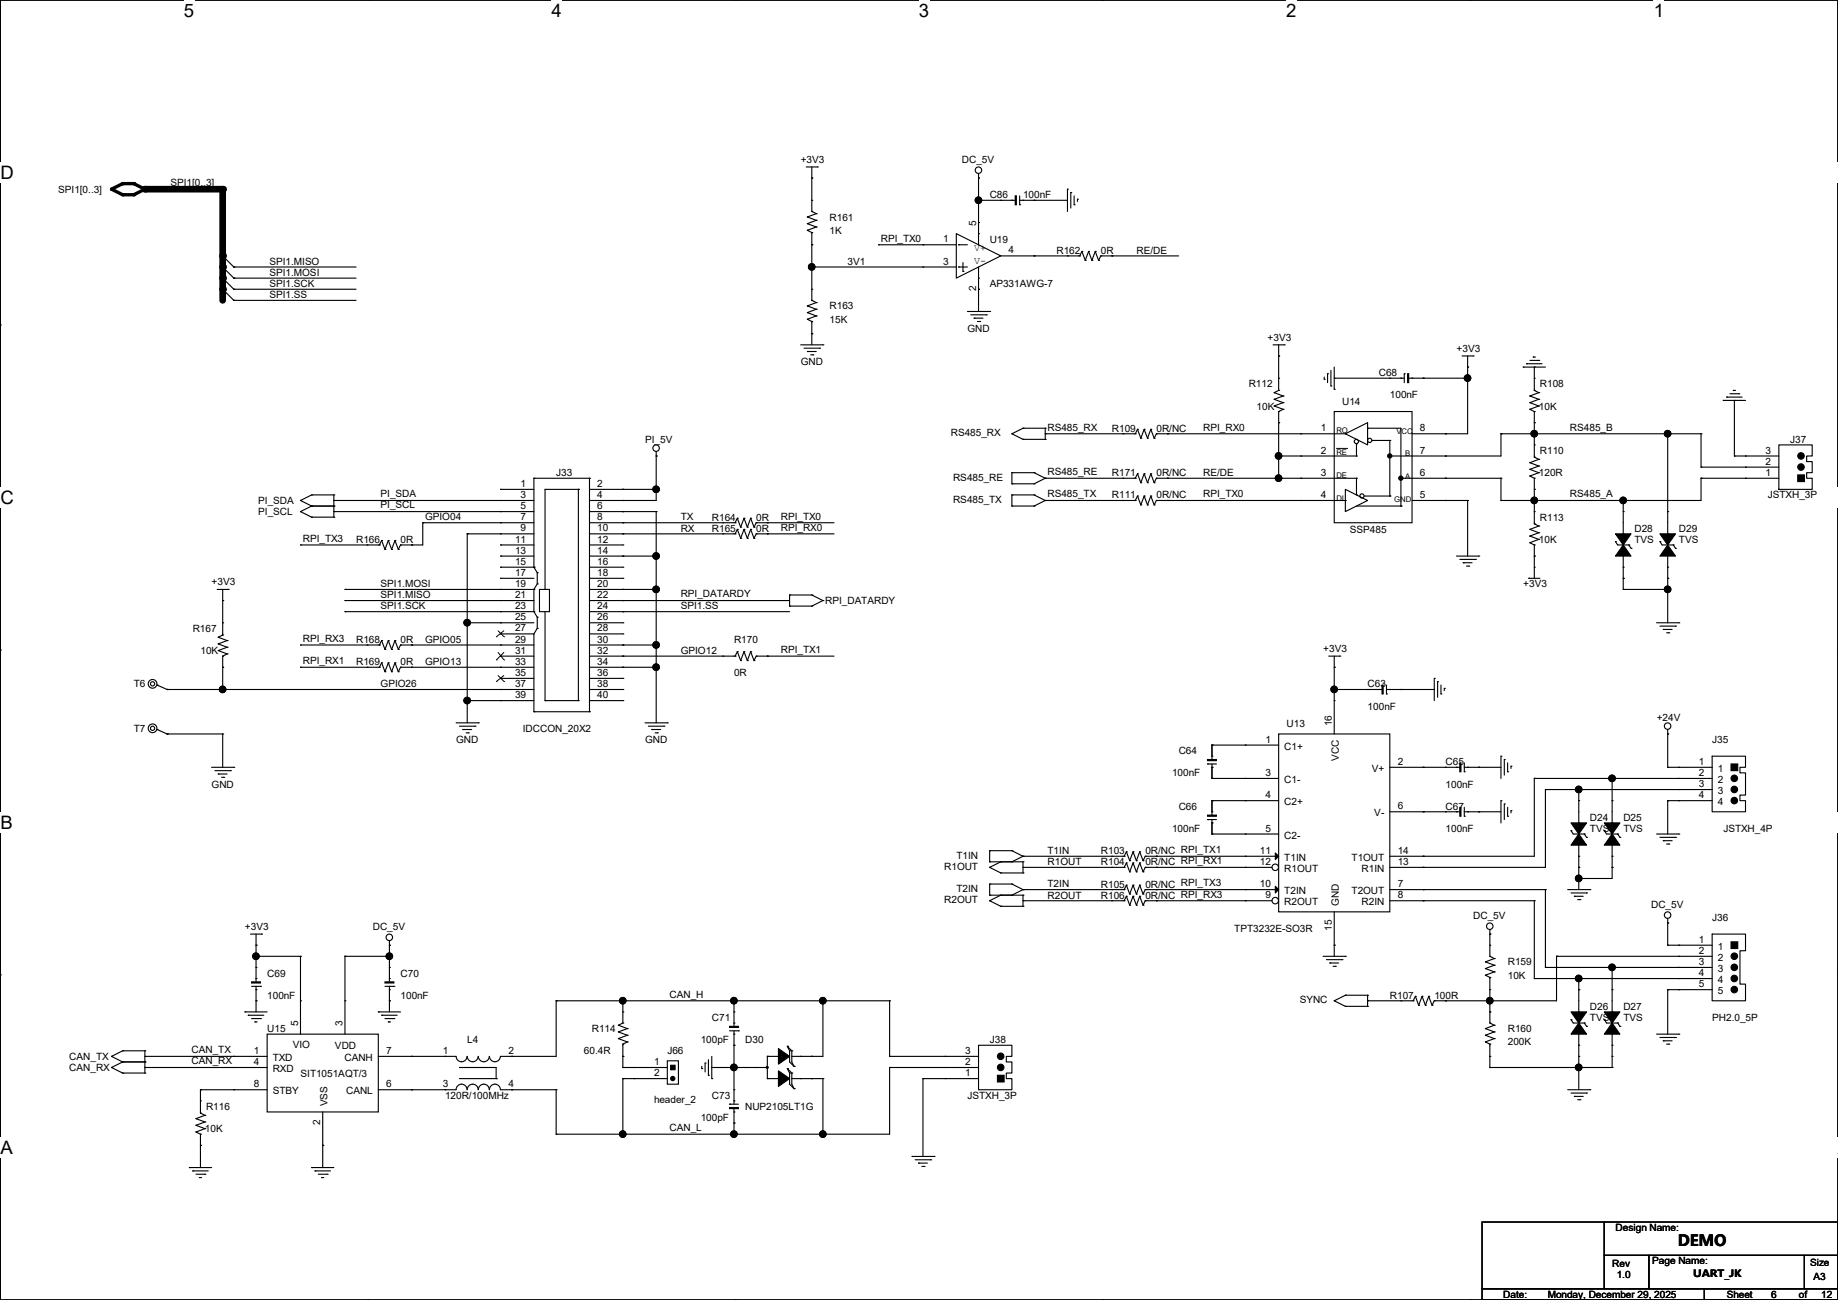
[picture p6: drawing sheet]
<svg xmlns="http://www.w3.org/2000/svg" width="420mm" height="297mm" viewBox="0 0 420 297" stroke-linecap="round" stroke-linejoin="round" font-family="sans-serif">
<defs><g id="words">
<g font-size="4.2">
<text x="42" y="3.9">5</text>
<text x="126" y="3.9">4</text>
<text x="210" y="3.9">3</text>
<text x="293.9" y="3.9">2</text>
<text x="377.9" y="3.9">1</text>
<text x=".1" y="40.9">D</text>
<text x=".1" y="115.1">C</text>
<text x=".1" y="189.4">B</text>
<text x=".1" y="263.6">A</text>
<text x="419.9" y="263.6">A</text>
</g>
<text font-size="3.6" x="383.4" y="284.7">DEMO</text>
<g font-size="2.3">
<text x="183" y="37.2">+3V3</text>
<text x="219.8" y="37.2">DC_5V</text>
<text x="13.3" y="44">SPI1[0..3]</text>
<text x="39" y="42.5">SPI1[0..3]</text>
<text x="226.2" y="45.3">C86</text>
<text x="233.8" y="45.3">100nF</text>
<text x="189.6" y="50.4">R161</text>
<text x="189.6" y="53.4">1K</text>
<text x="223.1" y="51.6" transform="rotate(-90 223.1 51.6)">5</text>
<text x="201.3" y="55.2">RPI_TX0</text>
<text x="215.5" y="55.4">1</text>
<text x="222.6" y="57.3">V+</text>
<text x="226.2" y="55.5">U19</text>
<text x="230.5" y="57.9">4</text>
<text x="241.4" y="58">R162</text>
<text x="251.6" y="58">0R</text>
<text x="259.7" y="58">RE/DE</text>
<text x="61.6" y="60.5">SPI1.MISO</text>
<text x="61.6" y="63">SPI1.MOSI</text>
<text x="61.6" y="65.6">SPI1.SCK</text>
<text x="193.6" y="60.5">3V1</text>
<text x="215.5" y="60.5">3</text>
<text x="222.6" y="60.3">V-</text>
<text x="226.2" y="65.6">AP331AWG-7</text>
<text x="61.6" y="68.1">SPI1.SS</text>
<text x="189.6" y="70.7">R163</text>
<text x="223.1" y="66.6" transform="rotate(-90 223.1 66.6)">2</text>
<text x="189.6" y="73.7">15K</text>
<text x="221.1" y="75.8">GND</text>
<text x="289.7" y="77.8">+3V3</text>
<text x="183" y="83.4">GND</text>
<text x="332.8" y="80.3">+3V3</text>
<text x="285.3" y="88.5">R112</text>
<text x="315.1" y="85.9">C68</text>
<text x="351.9" y="88.5">R108</text>
<text x="287.1" y="93.6">10K</text>
<text x="306.7" y="92.5">U14</text>
<text x="317.6" y="91">100nF</text>
<text x="351.6" y="93.6">10K</text>
<text x="147.4" y="101.2">PI_5V</text>
<text x="217.3" y="99.7">RS485_RX</text>
<text x="239.4" y="98.4">RS485_RX</text>
<text x="254.1" y="98.6">R109</text>
<text x="264.3" y="98.6">0R/NC</text>
<text x="274.9" y="98.4">RPI_RX0</text>
<text x="301.9" y="98.6">1</text>
<text x="324.5" y="98.6">8</text>
<text x="358.8" y="98.4">RS485_B</text>
<text x="409.1" y="101.2">J37</text>
<text x="301.9" y="103.6">2</text>
<text x="324.5" y="103.6">7</text>
<text x="351.9" y="103.7">R110</text>
<text x="403.5" y="106.2">2</text>
<text x="403.5" y="103.6">3</text>
<text x="87" y="113.6">PI_SDA</text>
<text x="119" y="111.3">1</text>
<text x="119" y="113.8">3</text>
<text x="127.1" y="108.8">J33</text>
<text x="136.5" y="111.3">2</text>
<text x="136.5" y="113.8">4</text>
<text x="217.8" y="109.8">RS485_RE</text>
<text x="239.4" y="108.5">RS485_RE</text>
<text x="239.4" y="113.6">RS485_TX</text>
<text x="254.1" y="108.8">R171</text>
<text x="254.1" y="113.9">R111</text>
<text x="264.3" y="108.8">0R/NC</text>
<text x="264.3" y="113.9">0R/NC</text>
<text x="274.9" y="113.6">RPI_TX0</text>
<text x="274.9" y="108.8">RE/DE</text>
<text x="301.9" y="108.7">3</text>
<text x="301.9" y="113.8">4</text>
<text x="324.5" y="108.7">6</text>
<text x="324.5" y="113.8">5</text>
<text x="351.6" y="108.8">120R</text>
<text x="358.8" y="113.6">RS485_A</text>
<text x="403.5" y="108.7">1</text>
<text x="404" y="113.9">JSTXH_3P</text>
<text x="59" y="115.1">PI_SDA</text>
<text x="59" y="117.7">PI_SCL</text>
<text x="87" y="116.2">PI_SCL</text>
<text x="97.1" y="118.9">GPIO04</text>
<text x="119" y="116.3">5</text>
<text x="119" y="118.9">7</text>
<text x="136.5" y="116.3">6</text>
<text x="136.5" y="118.9">8</text>
<text x="155.5" y="118.9">TX</text>
<text x="162.7" y="119">R164</text>
<text x="172.8" y="119">0R</text>
<text x="178.4" y="118.7">RPI_TX0</text>
<text x="217.8" y="114.9">RS485_TX</text>
<text x="351.9" y="119">R113</text>
<text x="69.2" y="123.8">RPI_TX3</text>
<text x="81.4" y="124">R166</text>
<text x="91.5" y="124">0R</text>
<text x="117.7" y="124">11</text>
<text x="119" y="121.4">9</text>
<text x="136.5" y="121.4">10</text>
<text x="136.5" y="124">12</text>
<text x="155.5" y="121.5">RX</text>
<text x="162.7" y="121.5">R165</text>
<text x="172.8" y="121.5">0R</text>
<text x="178.4" y="121.2">RPI_RX0</text>
<text x="308.5" y="121.8">SSP485</text>
<text x="351.6" y="124">10K</text>
<text x="373.5" y="121.5">D28</text>
<text x="373.5" y="124">TVS</text>
<text x="383.6" y="121.5">D29</text>
<text x="383.6" y="124">TVS</text>
<text x="117.7" y="126.5">13</text>
<text x="117.7" y="129">15</text>
<text x="117.7" y="131.6">17</text>
<text x="136.5" y="126.5">14</text>
<text x="136.5" y="129">16</text>
<text x="136.5" y="131.6">18</text>
<text x="48.3" y="133.7">+3V3</text>
<text x="87" y="134.2">SPI1.MOSI</text>
<text x="87" y="136.7">SPI1.MISO</text>
<text x="117.7" y="134.1">19</text>
<text x="117.7" y="136.7">21</text>
<text x="136.5" y="134.1">20</text>
<text x="136.5" y="136.7">22</text>
<text x="155.5" y="136.5">RPI_DATARDY</text>
<text x="348.1" y="134.2">+3V3</text>
<text x="87" y="139.2">SPI1.SCK</text>
<text x="117.7" y="139.2">23</text>
<text x="117.7" y="141.7">25</text>
<text x="136.5" y="139.2">24</text>
<text x="136.5" y="141.7">26</text>
<text x="155.5" y="139.2">SPI1.SS</text>
<text x="188.6" y="138">RPI_DATARDY</text>
<text x="44" y="144.4">R167</text>
<text x="45.8" y="149.4">10K</text>
<text x="69.2" y="146.6">RPI_RX3</text>
<text x="81.4" y="146.9">R168</text>
<text x="91.5" y="146.9">0R</text>
<text x="97.1" y="146.9">GPIO05</text>
<text x="117.7" y="144.3">27</text>
<text x="117.7" y="146.8">29</text>
<text x="117.7" y="149.4">31</text>
<text x="136.5" y="144.3">28</text>
<text x="136.5" y="146.8">30</text>
<text x="136.5" y="149.4">32</text>
<text x="155.5" y="149.4">GPIO12</text>
<text x="167.7" y="146.9">R170</text>
<text x="178.4" y="149.2">RPI_TX1</text>
<text x="302.4" y="148.9">+3V3</text>
<text x="69.2" y="151.7">RPI_RX1</text>
<text x="81.4" y="152">R169</text>
<text x="91.5" y="152">0R</text>
<text x="97.1" y="151.9">GPIO13</text>
<text x="117.7" y="151.9">33</text>
<text x="117.7" y="154.4">35</text>
<text x="136.5" y="151.9">34</text>
<text x="136.5" y="154.4">36</text>
<text x="167.7" y="154.5">0R</text>
<text x="30.6" y="157.1">T6</text>
<text x="87" y="157">GPIO26</text>
<text x="117.7" y="157">37</text>
<text x="117.7" y="159.5">39</text>
<text x="136.5" y="157">38</text>
<text x="136.5" y="159.5">40</text>
<text x="312.5" y="157.1">C63</text>
<text x="30.6" y="167.2">T7</text>
<text x="119.5" y="167.2">IDCCON_20X2</text>
<text x="294" y="166.2">U13</text>
<text x="304.3" y="165.9" transform="rotate(-90 304.3 165.9)">16</text>
<text x="312.5" y="162.1">100nF</text>
<text x="378.6" y="164.7">+24V</text>
<text x="104.2" y="169.8">GND</text>
<text x="147.4" y="169.8">GND</text>
<text x="269.3" y="172.3">C64</text>
<text x="289.2" y="169.7">1</text>
<text x="293.5" y="171.3">C1+</text>
<text x="305.9" y="173.8" transform="rotate(-90 305.9 173.8)">VCC</text>
<text x="391.3" y="169.8">J35</text>
<text x="48.3" y="179.9">GND</text>
<text x="267.8" y="177.4">100nF</text>
<text x="289.2" y="177.3">3</text>
<text x="293.5" y="178.9">C1-</text>
<text x="313.5" y="176.4">V+</text>
<text x="319.4" y="174.8">2</text>
<text x="330.3" y="174.8">C65</text>
<text x="330.3" y="179.9">100nF</text>
<text x="388.2" y="174.8">1</text>
<text x="388.2" y="177.3">2</text>
<text x="388.2" y="179.8">3</text>
<text x="392.5" y="176.4">1</text>
<text x="392.5" y="178.9">2</text>
<text x="269.3" y="185">C66</text>
<text x="289.2" y="182.4">4</text>
<text x="293.5" y="184">C2+</text>
<text x="319.4" y="184.9">6</text>
<text x="330.3" y="185">C67</text>
<text x="388.2" y="182.4">4</text>
<text x="392.5" y="181.4">3</text>
<text x="392.5" y="184">4</text>
<text x="267.8" y="190.1">100nF</text>
<text x="289.2" y="190">5</text>
<text x="293.5" y="191.6">C2-</text>
<text x="314" y="186.5">V-</text>
<text x="330.3" y="190.1">100nF</text>
<text x="363.3" y="187.5">D24</text>
<text x="363.3" y="190.1">TVS</text>
<text x="370.9" y="187.5">D25</text>
<text x="370.9" y="190.1">TVS</text>
<text x="393.8" y="190.1">JSTXH_4P</text>
<text x="218.5" y="196.2">T1IN</text>
<text x="239.4" y="195.1">T1IN</text>
<text x="239.4" y="197.7">R1OUT</text>
<text x="251.6" y="195.2">R103</text>
<text x="251.6" y="197.7">R104</text>
<text x="261.7" y="195.2">0R/NC RPI_TX1</text>
<text x="261.7" y="197.7">0R/NC RPI_RX1</text>
<text x="287.9" y="195.1">11</text>
<text x="287.9" y="197.6">12</text>
<text x="293.5" y="196.7">T1IN</text>
<text x="308.8" y="196.7">T1OUT</text>
<text x="319.4" y="197.6">13</text>
<text x="319.4" y="195.1">14</text>
<text x="215.7" y="198.7">R1OUT</text>
<text x="218.5" y="203.8">T2IN</text>
<text x="239.4" y="202.7">T2IN</text>
<text x="251.6" y="202.8">R105</text>
<text x="261.7" y="202.8">0R/NC RPI_TX3</text>
<text x="287.9" y="202.7">10</text>
<text x="293.5" y="199.2">R1OUT</text>
<text x="311.1" y="199.2">R1IN</text>
<text x="319.4" y="202.7">7</text>
<text x="215.7" y="206.3">R2OUT</text>
<text x="239.4" y="205.3">R2OUT</text>
<text x="251.6" y="205.3">R106</text>
<text x="261.7" y="205.3">0R/NC RPI_RX3</text>
<text x="289.2" y="205.2">9</text>
<text x="293.5" y="206.8">R2OUT</text>
<text x="293.5" y="204.3">T2IN</text>
<text x="305.9" y="207" transform="rotate(-90 305.9 207)">GND</text>
<text x="308.8" y="204.3">T2OUT</text>
<text x="311.1" y="206.8">R2IN</text>
<text x="319.4" y="205.2">8</text>
<text x="336.7" y="209.9">DC_5V</text>
<text x="377.3" y="207.3">DC_5V</text>
<text x="56" y="212.4">+3V3</text>
<text x="85.2" y="212.4">DC_5V</text>
<text x="282" y="212.9">TPT3232E-SO3R</text>
<text x="304.3" y="212.6" transform="rotate(-90 304.3 212.6)">15</text>
<text x="388.2" y="215.4">1</text>
<text x="391.3" y="210.4">J36</text>
<text x="344.5" y="220.6">R159</text>
<text x="388.2" y="217.9">2</text>
<text x="388.2" y="220.5">3</text>
<text x="392.5" y="217">1</text>
<text x="392.5" y="219.5">2</text>
<text x="61" y="223.1">C69</text>
<text x="91.5" y="223.1">C70</text>
<text x="153" y="227.9">CAN_H</text>
<text x="344.5" y="223.6">10K</text>
<text x="388.2" y="223">4</text>
<text x="388.2" y="225.6">5</text>
<text x="392.5" y="222.1">3</text>
<text x="392.5" y="224.6">4</text>
<text x="392.5" y="227.2">5</text>
<text x="61" y="228.2">100nF</text>
<text x="91.5" y="228.2">100nF</text>
<text x="162.7" y="233.3">C71</text>
<text x="297" y="229.2">SYNC</text>
<text x="317.6" y="228.2">R107</text>
<text x="327.8" y="228.2">100R</text>
<text x="363.3" y="230.7">D26</text>
<text x="363.3" y="233.3">TVS</text>
<text x="370.9" y="230.7">D27</text>
<text x="370.9" y="233.3">TVS</text>
<text x="391.3" y="233.3">PH2.0_5P</text>
<text x="61" y="235.8">U15</text>
<text x="66.9" y="239.4">VIO</text>
<text x="68.1" y="234.5" transform="rotate(-90 68.1 234.5)">5</text>
<text x="76.5" y="239.6">VDD</text>
<text x="78.3" y="234.5" transform="rotate(-90 78.3 234.5)">3</text>
<text x="106.8" y="238.3">L4</text>
<text x="135.2" y="235.8">R114</text>
<text x="160.1" y="238.3">100pF</text>
<text x="170.3" y="238.3">D30</text>
<text x="226.2" y="238.3">J38</text>
<text x="344.5" y="235.8">R160</text>
<text x="344.5" y="238.8">200K</text>
<text x="15.8" y="242.1">CAN_TX</text>
<text x="15.8" y="244.7">CAN_RX</text>
<text x="43.8" y="240.6">CAN_TX</text>
<text x="43.8" y="243.2">CAN_RX</text>
<text x="58" y="240.8">1</text>
<text x="58" y="243.3">4</text>
<text x="62.3" y="242.4">TXD</text>
<text x="62.3" y="244.9">RXD</text>
<text x="68.7" y="246">SIT1051AQT/3</text>
<text x="78.7" y="242.4">CANH</text>
<text x="88.2" y="240.8">7</text>
<text x="101.2" y="240.8">1</text>
<text x="116.2" y="240.8">2</text>
<text x="133.4" y="240.9">60.4R</text>
<text x="149.4" y="243.3">1</text>
<text x="149.4" y="245.9">2</text>
<text x="152.5" y="240.9">J66</text>
<text x="220.6" y="245.9">1</text>
<text x="220.6" y="243.3">2</text>
<text x="220.6" y="240.8">3</text>
<text x="58" y="248.4">8</text>
<text x="62.3" y="250">STBY</text>
<text x="79.1" y="250">CANL</text>
<text x="88.2" y="248.4">6</text>
<text x="101.2" y="248.4">3</text>
<text x="101.7" y="251">120R/100MHz</text>
<text x="116.2" y="248.4">4</text>
<text x="162.7" y="251">C73</text>
<text x="221.1" y="251">JSTXH_3P</text>
<text x="47.1" y="253.6">R116</text>
<text x="73.2" y="257.1" transform="rotate(-90 73.2 257.1)">2</text>
<text x="74.8" y="252.8" transform="rotate(-90 74.8 252.8)">VSS</text>
<text x="149.4" y="252.1">header_2</text>
<text x="160.1" y="256.1">100pF</text>
<text x="170.3" y="253.6">NUP2105LT1G</text>
<text x="46.8" y="258.7">10K</text>
<text x="153" y="258.4">CAN_L</text>
<text x="369.2" y="281.3">Design Name:</text>
<text x="368.4" y="289.4">Rev</text>
<text x="369.4" y="291.9">1.0</text>
<text x="377.6" y="288.9">Page Name:</text>
<text x="386.9" y="291.8">UART_JK</text>
<text x="413.6" y="289.1">Size</text>
<text x="414.4" y="292.4">A3</text>
<text x="343.5" y="296.5">Date:</text>
<text x="353.7" y="296.5">Monday, December 29, 2025</text>
<text x="394.6" y="296.5">Sheet</text>
<text x="404.7" y="296.5">6</text>
<text x="411.1" y="296.5">of</text>
<text x="416.2" y="296.5">12</text>
</g>
<g font-size="1.8">
<text x="305.4" y="98.9">RO</text>
<text x="319.1" y="99.2">VCC</text>
<text x="305.4" y="104">RE</text>
<text x="321.1" y="104.3">B</text>
<text x="305.4" y="109.1">DE</text>
<text x="321.1" y="109.3">A</text>
<text x="305.4" y="114.4">DI</text>
<text x="318.6" y="114.7">GND</text>
</g>
</g></defs>
<path d="M.1 0h419.8v297h-419.8z" fill="none" stroke="#000" stroke-width=".25"/>
<path d="M42 0h2.4v4.8h-2.4z" fill="#fff"/>
<path d="M84 0h.1M84 297h.1" fill="none" stroke="#000" stroke-width=".25"/>
<path d="M126 0h2.4v4.8h-2.4z" fill="#fff"/>
<path d="M168 0h.1M168 297h.1" fill="none" stroke="#000" stroke-width=".25"/>
<path d="M210 0h2.3v4.8h-2.3z" fill="#fff"/>
<path d="M252 0h.1M252 297h.1" fill="none" stroke="#000" stroke-width=".25"/>
<path d="M293.9 0h2.4v4.8h-2.4z" fill="#fff"/>
<path d="M336 0h.1M336 297h.1" fill="none" stroke="#000" stroke-width=".25"/>
<g fill="#fff">
<path d="M377.9 0h2.4v4.8h-2.4z"/>
<path d="M.1 37.1h3v4.8h-3z"/>
<path d="M419.9 37.1l.1 4.8z"/>
<path d="M.1 111.3h3v4.8h-3z"/>
<path d="M419.9 111.3l.1 4.8z"/>
</g>
<path d="M.1 74.3h.1M419.9 74.3h.1" fill="none" stroke="#000" stroke-width=".25"/>
<g fill="#fff">
<path d="M.1 185.6h2.8v4.7h-2.8z"/>
<path d="M419.9 185.6l.1 4.7z"/>
</g>
<path d="M.1 148.5h.1M419.9 148.5h.1" fill="none" stroke="#000" stroke-width=".25"/>
<g fill="#fff">
<path d="M0 259.8h2.9v4.7h-2.9z"/>
<path d="M419.9 259.8h.1v4.7h-.1z"/>
</g>
<g fill="none" stroke="#000" stroke-width=".25">
<path d="M184.2 38.1h2.6M185.5 38.1v2.6M186.8 38.1h.1M223.6 39.7v1M50.9 58.5l2.5 2.5M185.5 40.7h.1M223.6 40.7h.1M243.9 43.2h.1M243.9 58.5h.1M243.9 43.2v5.1M243.9 58.5h2.8M244.7 44h.1"/>
<path d="M244.7 44v3.5M245.4 46.8h.1M245.4 44.7v2.1M246.2 45.5h.1M246.2 45.5v.5M246.7 58.5h.1M247.2 57.4h.1M247.2 57.4l-.5 1.1M247.2 57.4l.8 2.1M248 59.5h.1M248.8 57.4h.1M248.8 57.4l-.8 2.1"/>
<path d="M248.8 57.4l.7 2.1M249.5 59.5h.1M250.3 57.4h.1M250.3 57.4l-.8 2.1M250.3 57.4l.7 2.1M251 59.5h.1M251.5 58.5h.1M251.5 58.5l-.5 1M251.5 58.5h2.6M254.1 58.5h.1M50.9 61l2.5 2.5M50.9 63.5l2.5 2.6"/>
<path d="M50.9 66.1l2.5 2.5M53.4 61h.1M53.4 63.5h.1M53.4 66.1h.1M53.4 68.6h.1M183 78.8h5M183.7 79.5h3.6M184.5 72.9h.1M184.5 71.4h.1M184.5 69.9h.1M184.5 72.9l1 .5M184.5 71.4l2 .8"/>
<path d="M184.5 69.9l2 .8M185.5 68.6h.1M185.5 73.4h.1M185.5 66.1h.1M185.5 76.2h.1M185.5 66.1v2.5M185.5 73.4v2.8M185.5 68.6l1 .5M186.5 72.2h.1M186.5 70.7h.1M186.5 69.1h.1M186.5 72.2l-2 .7"/>
<path d="M186.5 70.7l-2 .7M186.5 69.1l-2 .8M187.3 79.5h.1M188 78.8h.1M221.1 71.2h5M221.8 71.9h3.6M222.6 72.7h.1M222.6 72.7h2M223.4 73.4h.5M223.9 73.4h.1M225.4 71.9h.1M226.1 71.2h.1"/>
<path d="M290.9 78.8h2.6M292.2 78.8v2.5M293.5 78.8h.1M184.5 80.3h.1M184.5 80.3h2M185.3 81.1h.5M185.8 81.1h.1M231.2 99.1h.1M231.2 99.1l2.6 1.3M233.8 97.8h.1M233.8 97.8l-2.6 1.3M233.8 97.8h5"/>
<path d="M238.8 97.8h.1M238.8 97.8v2.6M292.2 81.3h.1M302.6 86.7h.1M302.6 86.1v.6M303.4 85.4h.1M303.4 85.4v2M304.1 88.2h.1M304.1 84.6v3.6M304.9 88.9h.1M304.9 83.9v5M317.6 86.4h.1"/>
<path d="M317.6 86.4h3.3M320.1 86.4h.1M320.9 85.4h.1M320.9 85.4v2M321.9 86.4h3.3M322.7 86.4h.1M325.2 86.4h.1M334.1 81.3h2.5M335.4 83.9h.1M335.4 81.3v2.6M336.6 81.3h.1M348.1 83.9h.1"/>
<path d="M348.1 83.9h5M348.8 83.1h.1M348.8 83.1h3.6M349.6 90.5h.1M349.6 92h.1M349.6 93.5h.1M349.6 82.3h2M349.6 90.5l2 .7M349.6 92l2 .8M349.6 93.5l1 .5M350.4 81.6h.1M350.4 81.6h.5"/>
<path d="M350.6 94h.1M350.6 89.2h.1M350.6 96.6h.1M350.6 86.4h.1M350.6 86.4v2.8M350.6 94v2.6M350.6 89.2l1 .5M351.6 82.3h.1M351.6 89.7h.1M351.6 91.2h.1M351.6 92.8h.1M351.6 89.7l-2 .8"/>
<path d="M351.6 91.2l-2 .8M351.6 92.8l-2 .7M393.8 91.5h.1M393.8 91.5h5.1M394.5 90.7h.1M394.5 90.7h3.6M395.3 90h2M396.1 89.2h.1M396.1 89.2h.5M397.3 90h.1M68.7 114.3h.1M68.7 116.9h.1"/>
<path d="M68.7 114.3l2.5 1.3M68.7 116.9l2.5 1.3M71.2 113.1h.1M71.2 115.6h.1M71.2 118.2h.1M71.2 113.1l-2.5 1.2M71.2 113.1h5.1M71.2 115.6h5.1M71.2 115.6l-2.5 1.3M71.2 118.2h5.1M76.3 113.1h.1M76.3 115.6h.1"/>
<path d="M76.3 118.2h.1M76.3 113.1v5.1M149.9 104.2h.1M149.9 103.2v1M165.2 119.4h.1M165.2 119.4h2.8M168 119.4h.1M168.5 118.4h.1M168.5 118.4l-.5 1M168.5 118.4l.7 2M170 118.4h.1M170 118.4l-.8 2"/>
<path d="M170 118.4l.8 2M171.5 118.4h.1M171.5 118.4l-.7 2M171.5 118.4l.8 2M172.8 119.4h.1M172.8 119.4l-.5 1M172.8 119.4h2.5M175.3 119.4h.1M231.2 115.6h.1M231.2 113.1h.1M231.2 110.5h.1M231.2 108h.1"/>
<path d="M231.2 113.1h5.1M231.2 115.6h5.1M231.2 108v2.5M231.2 113.1v2.5M231.2 108h5.1M231.2 110.5h5.1M233.8 100.4h.1M233.8 100.4h5M236.3 113.1h.1M236.3 115.6h.1M236.3 108h.1M236.3 110.5h.1"/>
<path d="M236.3 113.1l2.5 1.2M236.3 108l2.5 1.3M238.8 114.3h.1M238.8 100.4h.1M238.8 109.3h.1M238.8 114.3l-2.5 1.3M238.8 109.3l-2.5 1.2M350.6 119.7h.1M350.6 116.9h.1M350.6 116.9v2.8M350.6 119.7l1 .5M370.9 116.9h.1"/>
<path d="M370.9 116.9v5.1M381.1 116.9h.1M381.1 116.9v5.1M398.9 109.3h.1M398.9 106.7h.1M398.9 104.2h.1M398.9 109.3h7.6M398.9 106.7h7.6M398.9 104.2h7.6M406.5 101.6h7.6v2.6h-1.3v1.3h1.3v2.5h-1.3v1.3h1.3v2.5h-7.6zM49.6 134.7h2.6M50.9 137.2h.1"/>
<path d="M50.9 134.7v2.5M52.2 134.7h.1M83.9 124.5h.1M83.9 124.5h2.8M86.7 124.5h.1M87.2 123.5h.1M87.2 123.5l-.5 1M87.2 123.5l.8 2M88 125.5h.1M88.7 123.5h.1M88.7 123.5l-.7 2M88.7 123.5l.8 2"/>
<path d="M89.5 125.5h.1M90.3 123.5h.1M90.3 123.5l-.8 2M90.3 123.5l.7 2M91 125.5h.1M91.5 124.5h.1M91.5 124.5l-.5 1M91.5 124.5h2.6M94.1 124.5h.1M169.2 120.4h.1M170.8 120.4h.1M172.3 120.4h.1"/>
<path d="M180.4 138.5h.1M180.4 135.9h.1M180.4 135.9h5.1M180.4 138.5h5.1M180.4 135.9v2.6M185.5 135.9h.1M185.5 138.5h.1M185.5 135.9l2.5 1.3M188 137.2h.1M188 137.2l-2.5 1.3M332.8 127h5.1M333.6 127.8h3.5"/>
<path d="M334.3 128.6h.1M334.3 128.6h2.1M335.1 129.3h.5M335.6 129.3h.1M337.1 127.8h.1M337.9 127h.1M349.3 132.1h.1M349.3 132.1h2.6M349.6 120.9h.1M349.6 122.5h.1M349.6 124h.1M349.6 120.9l2 .8"/>
<path d="M349.6 122.5l2 .7M349.6 124l1 .5M350.6 129.6h.1M350.6 124.5h.1M350.6 127h.1M350.6 124.5v2.5M350.6 129.6v2.5M351.6 120.2h.1M351.6 121.7h.1M351.6 123.2h.1M351.6 120.2l-2 .7M351.6 121.7l-2 .8"/>
<path d="M351.6 123.2l-2 .8M369.1 123.7h.1M369.1 123.7l.6 .8h2.5M370.9 122h.1M370.9 129.6h.1M370.9 132.1h.1M370.9 127v5.1M372.2 124.5h.1M372.2 124.5l.5 .8M372.7 125.3h.1M379.3 123.7h.1M379.3 123.7l.5 .8h2.6"/>
<path d="M381.1 122h.1M381.1 129.6h.1M381.1 132.1h.1M381.1 127v5.1M382.4 124.5h.1M382.4 124.5l.5 .8M382.9 125.3h.1M35.9 156.5h.1M35.9 156.5l2.3 1M38.2 157.5h.1M49.9 145.6h.1M49.9 147.1h.1"/>
<path d="M49.9 148.6h.1M49.9 145.6l2 .7M49.9 147.1l2 .8M49.9 148.6l2 .8M50.9 149.9h.1M50.9 145.1h.1M50.9 152.4h.1M50.9 142.3h.1M50.9 142.3v2.8M50.9 149.9v2.5M50.9 145.1l-1 .5M51.9 146.3h.1"/>
<path d="M51.9 147.9h.1M51.9 149.4h.1M51.9 146.3l-2 .8M51.9 147.9l-2 .7M51.9 149.4l-1 .5M83.9 147.4h.1M83.9 147.4h2.8M86.7 147.4h.1M87.2 146.3h.1M87.2 146.3l-.5 1.1M87.2 146.3l.8 2.1M88 148.4h.1"/>
<path d="M88.7 146.3h.1M88.7 146.3l-.7 2.1M88.7 146.3l.8 2.1M89.5 148.4h.1M90.3 146.3h.1M90.3 146.3l-.8 2.1M90.3 146.3l.7 2.1M91 148.4h.1M91.5 147.4h.1M91.5 147.4l-.5 1M91.5 147.4h2.6M94.1 147.4h.1"/>
<path d="M165.2 149.9h.1M165.2 149.9h2.8M168 149.9h.1M168.5 148.9h.1M168.5 148.9l-.5 1M168.5 148.9l.7 2M169.2 150.9h.1M170 148.9h.1M170 148.9l-.8 2M170 148.9l.8 2M170.8 150.9h.1M171.5 148.9h.1"/>
<path d="M171.5 148.9l-.7 2M171.5 148.9l.8 2M172.3 150.9h.1M172.8 149.9h.1M172.8 149.9h2.5M172.8 149.9l-.5 1M175.3 149.9h.1M303.6 149.9h2.6M304.9 152.4h.1M304.9 149.9v2.5M306.2 149.9h.1M327.7 155h.1"/>
<path d="M327.7 155v5.1M328.5 155.7h.1M328.5 155.7v3.6M329.3 158.5h.1M329.3 156.5v2M330 157.3h.1M330 157.3v.5M378.5 142.3h5.1M379.3 143h3.6M380.1 143.8h.1M380.1 143.8h2M380.8 144.6h.5"/>
<path d="M381.3 144.6h.1M382.9 143h.1M383.6 142.3h.1M35.9 166.7h.1M35.9 166.7l2.3 1M38.2 167.7h.1M48.3 175.3h5.1M49.1 176.1h3.6M49.9 176.8h.1M49.9 176.8h2M50.6 177.6h.5M51.1 177.6h.1"/>
<path d="M52.7 176.1h.1M53.4 175.3h.1M104.2 165.1h5.1M105 165.9h3.5M105.7 166.7h.1M105.7 166.7h2.1M106.5 167.4h.5M107 167.4h.1M108.5 165.9h.1M109.3 165.1h.1M147.4 165.1h5.1M148.2 165.9h3.5"/>
<path d="M148.9 166.7h.1M148.9 166.7h2.1M149.7 167.4h.5M150.2 167.4h.1M151.7 165.9h.1M152.5 165.1h.1M275.9 174.5h.1M275.9 174.5h2.1M276.9 175.3h.1M276.9 172.8h.1M276.9 170.2h.1M276.9 177.8h.1"/>
<path d="M276.9 170.2v3.3M276.9 174.5v3.3M284.6 170.2h.1M284.6 177.8h.1M284.6 170.2h7.6M284.6 177.8h7.6M292.2 167.7h25.4v40.6h-25.4zM317.6 175.3h7.6M325.2 175.3h.1M330.3 175.3h.1M330.3 175.3h3.3M332.8 175.3h.1"/>
<path d="M334.6 176.3h.1M334.6 175.3h3.3M334.6 174.3v2M335.4 175.3h.1M337.9 175.3h.1M343 172.8h.1M343 172.8v5M343.7 173.5h.1M343.7 173.5v3.6M344.5 176.3h.1M344.5 174.3v2M345.3 175h.1"/>
<path d="M345.3 175v.6M381.1 167.7h.1M381.1 166.7v1M226.1 196.9h.1M226.1 194.4h.1M226.1 198.2h.1M226.1 194.4v2.5M226.1 194.4h5.1M226.1 196.9h7.7M226.1 198.2l2.6 1.2M228.7 196.9h.1M228.7 199.4h.1"/>
<path d="M228.7 196.9l-2.6 1.3M228.7 199.4h5.1M231.2 194.4h.1M231.2 196.9h.1M231.2 194.4l2.6 1.2M233.8 195.6h.1M233.8 196.9h.1M233.8 199.4h.1M233.8 195.6l-2.6 1.3M233.8 196.9v2.5M254.1 195.6h.1M254.1 195.6h2.8"/>
<path d="M256.9 195.6h.1M257.4 194.6h.1M257.4 194.6l-.5 1M257.4 194.6l.7 2M258.1 196.6h.1M258.9 194.6h.1M258.9 194.6l-.8 2M258.9 194.6l.8 2M259.7 196.6h.1M260.4 194.6h.1M260.4 194.6l-.7 2M260.4 194.6l.8 2"/>
<path d="M261.2 196.6h.1M261.7 195.6h.1M261.7 195.6l-.5 1M261.7 195.6h2.5M264.2 195.6h.1M284.6 182.9h.1M284.6 190.5h.1M284.6 190.5h7.6M284.6 182.9h7.6M317.6 185.5h7.6M325.2 185.5h.1M330.3 185.5h.1"/>
<path d="M330.3 185.5h3.3M332.8 185.5h.1M334.6 186.5h.1M334.6 185.5h3.3M334.6 184.4v2.1M335.4 185.5h.1M337.9 185.5h.1M343 182.9h.1M343 182.9v5.1M343.7 183.7h.1M343.7 183.7v3.5M344.5 186.5h.1"/>
<path d="M344.5 184.4v2.1M345.3 185.2h.1M345.3 185.2v.5M359 189.8h.1M359 189.8l.5 .7h2.5M360.8 188h.1M360.8 195.6h.1M360.8 182.9h.1M360.8 198.2h.1M360.8 182.9v5.1M360.8 193.1v5.1M362 190.5h.1"/>
<path d="M362 190.5l.5 .8M362.5 191.3h.1M366.6 189.8h.1M366.6 189.8l.5 .7h2.6M368.4 188h.1M368.4 195.6h.1M368.4 182.9h.1M368.4 198.2h.1M368.4 182.9v5.1M368.4 193.1v5.1M369.7 190.5h.1M369.7 190.5l.5 .8"/>
<path d="M370.2 191.3h.1M378.5 190.5h5.1M379.3 191.3h3.6M380.1 192.1h.1M380.1 192.1h2M380.8 192.8h.5M381.3 192.8h.1M382.9 191.3h.1M383.6 190.5h.1M57.2 213.4h2.6M58.5 215.9h.1M58.5 213.4v2.5"/>
<path d="M59.8 213.4h.1M89 215.9h.1M89 214.9v1M226.1 204.5h.1M226.1 202h.1M226.1 205.8h.1M226.1 202h5.1M226.1 204.5h7.7M226.1 202v2.5M226.1 205.8l2.6 1.3M228.7 204.5h.1M228.7 207.1h.1"/>
<path d="M228.7 204.5l-2.6 1.3M228.7 207.1h5.1M231.2 202h.1M231.2 204.5h.1M231.2 202l2.6 1.2M233.8 203.2h.1M233.8 204.5h.1M233.8 207.1h.1M233.8 203.2l-2.6 1.3M233.8 204.5v2.6M254.1 205.8h.1M254.1 205.8h2.8"/>
<path d="M256.9 205.8h.1M257.4 204.8h.1M257.4 204.8l-.5 1M257.4 204.8l.7 2M258.1 206.8h.1M258.9 204.8h.1M258.9 204.8l-.8 2M258.9 204.8l.8 2M259.7 206.8h.1M260.4 204.8h.1M260.4 204.8l-.7 2M260.4 204.8l.8 2"/>
<path d="M261.2 206.8h.1M261.7 205.8h.1M261.7 205.8l-.5 1M261.7 205.8h2.5M264.2 205.8h.1M302.3 218.5h5.1M303.1 219.2h3.6M306.7 219.2h.1M307.4 218.5h.1M317.6 203.2h7.6M317.6 205.8h7.6M325.2 203.2h.1"/>
<path d="M325.2 205.8h.1M340.4 213.4h.1M340.4 212.4v1M358.2 203.2h5.1M359 204h3.5M359.7 204.8h.1M359.7 204.8h2.1M360.5 205.5h.5M361 205.5h.1M362.5 204h.1M363.3 203.2h.1M381.1 210.9h.1"/>
<path d="M381.1 209.8v1.1M383.6 215.9h.1M383.6 218.5h.1M383.6 218.5h7.6M383.6 215.9h7.6M391.2 213.4h7.7v3.8h-1.3v7.6h1.3v3.8h-7.7zM.1 222.7h.1M56 231.2h.1M56 231.2h5M56.7 231.9h.1M56.7 231.9h3.6M57.5 232.7h2"/>
<path d="M57.5 225.3h2M58.3 233.5h.1M58.3 233.5h.5M58.5 226.1h.1M58.5 223.6h.1M58.5 221h.1M58.5 228.6h.1M58.5 221v3.3M58.5 225.3v3.3M59.5 232.7h.1M59.5 225.3h.1M61 236.3h25.4v17.7h-25.4z"/>
<path d="M68.7 228.6h.1M68.7 228.6v7.7M78.8 228.6h.1M78.8 228.6v7.7M86.4 231.2h.1M86.4 231.2h5.1M87.2 231.9h.1M87.2 231.9h3.6M88 232.7h2M88.7 233.5h.1M88.7 233.5h.5M90 232.7h.1"/>
<path d="M141.3 237.3h.1M141.3 235.8h.1M141.3 234.2h.1M141.3 237.3l2 .7M141.3 235.8l2 .7M141.3 234.2l2 .8M142.3 233.7h.1M142.3 238.5h.1M142.3 231.2h.1M142.3 233.7l-1 .5M142.3 231.2v2.5M142.3 238.5v2.8"/>
<path d="M143.3 238h.1M143.3 236.5h.1M143.3 235h.1M143.3 238l-1 .5M143.3 236.5l-2 .8M143.3 235l-2 .8M179.9 239.1h.1M179.9 239.1l1 1M179.9 239.1l.5 1M223.6 238.8h7.6v2.5h-1.2v1.3h1.2v2.6h-1.2v1.2h1.2v2.6h-7.6zM303.9 220h.1M303.9 220h2"/>
<path d="M304.6 220.8h.5M304.9 228.6h.1M304.9 228.6l2.5 1.3M305.1 220.8h.1M307.4 227.4h.1M307.4 229.9h.1M307.4 227.4l-2.5 1.2M307.4 227.4h5.1M307.4 229.9h5.1M312.5 227.4h.1M312.5 229.9h.1M312.5 227.4v2.5"/>
<path d="M320.1 228.6h.1M320.1 228.6h2.8M322.9 228.6h.1M323.4 227.6h.1M323.4 227.6l-.5 1M323.4 227.6l.8 2.1M324.2 229.7h.1M325 227.6h.1M325 227.6l-.8 2.1M325 227.6l.7 2.1M325.7 229.7h.1M326.5 227.6h.1"/>
<path d="M326.5 227.6l-.8 2.1M326.5 227.6l.7 2.1M327.2 229.7h.1M327.7 228.6h.1M327.7 228.6l-.5 1.1M327.7 228.6h2.6M330.3 228.6h.1M378.5 236.3h5.1M379.3 237h3.6M380.1 237.8h.1M380.1 237.8h2M380.8 238.5h.5"/>
<path d="M381.3 238.5h.1M382.9 237h.1M383.6 236.3h.1M383.6 221h.1M383.6 223.6h.1M383.6 226.1h.1M383.6 221h7.6M383.6 223.6h7.6M383.6 226.1h7.6M419.9 222.7h.1M25.5 241.3h.1M25.5 243.9h.1"/>
<path d="M25.5 241.3l2.5 1.3M25.5 243.9l2.5 1.3M28 240.1h.1M28 242.6h.1M28 245.2h.1M28 240.1l-2.5 1.2M28 240.1h5.1M28 242.6h5.1M28 242.6l-2.5 1.3M28 245.2h5.1M33.1 240.1h.1M33.1 242.6h.1"/>
<path d="M33.1 245.2h.1M33.1 240.1v5.1M44.8 255.6h.1M44.8 257.1h.1M44.8 258.6h.1M44.8 255.6l2 .7M44.8 257.1l2 .8M44.8 258.6l1 .5M45.8 259.1h.1M45.8 254.3h.1M45.8 251.5h.1M45.8 254.3l1 .5"/>
<path d="M45.8 251.5v2.8M45.8 259.1v2.6M46.8 254.8h.1M46.8 256.3h.1M46.8 257.9h.1M46.8 254.8l-2 .8M46.8 256.3l-2 .8M46.8 257.9l-2 .7M53.4 241.3h.1M53.4 243.9h.1M53.4 249h.1M53.4 249h7.6"/>
<path d="M53.4 243.9h7.6M53.4 241.3h7.6M73.7 254v7.7M86.4 249h7.7M86.4 241.3h7.7M94.1 249h.1M94.1 241.3h.1M101.7 249h2.5a1.25 1.25 0 0 1 1.3-1.3 1.25 1.25 0 0 1 1.2 1.3M101.7 241.3h2.5a1.25 1.25 0 0 0 1.3 1.3 1.25 1.25 0 0 0 1.2-1.3M101.7 241.3h.1M101.7 249h.1M105 243.9h.1"/>
<path d="M105 243.9h8.4v2.5M105 246.4h8.4M106.8 249a1.25 1.25 0 0 1 1.2-1.3 1.25 1.25 0 0 1 1.3 1.3 1.27 1.27 0 0 1 1.2-1.3 1.27 1.27 0 0 1 1.3 1.3M106.8 241.3a1.27 1.27 0 0 0 1.2 1.3 1.27 1.27 0 0 0 1.3-1.3 1.25 1.25 0 0 0 1.3 1.3 1.25 1.25 0 0 0 1.2-1.3M111.8 249a1.25 1.25 0 0 1 1.3-1.3 1.25 1.25 0 0 1 1.2 1.3h2.6M111.8 241.3a1.25 1.25 0 0 0 1.3 1.3 1.25 1.25 0 0 0 1.2-1.3h2.6M113.4 246.4h.1M116.9 241.3h.1M116.9 249h.1M142.3 241.3h.1M144.9 243.9h.1M144.9 246.4h.1"/>
<path d="M144.9 243.9h7.6M144.9 246.4h7.6M152.5 242.4h2.5v5.3h-2.5zM160.4 244.1h.1M160.4 243.6v.5M161.1 242.9h.1M161.1 242.9v2M161.9 245.7h.1M161.9 242.1v3.6M162.6 246.4h.1M162.6 241.3v5.1M166.7 252.3h.1"/>
<path d="M166.7 252.3h2M167.7 251.5h.1M167.7 254h.1M167.7 256.6h.1M167.7 249h.1M167.7 249v3.3M167.7 253.3v3.3M170.3 243.9h.1M170.3 243.9h5M172.8 243.9h.1M175.3 246.4h.1M175.3 241.3h.1"/>
<path d="M175.3 246.4h2.6M175.3 241.3h2.6M175.3 241.3v5.1M179.9 244.1h.1M179.9 244.1l.5 1.1M179.9 244.1l1 1.1M180.4 245.2h.1M180.4 240.1h.1M180.4 240.1v2.5l1 1M180.4 245.2v2.5l1 1M180.9 245.2h.1M180.9 240.1h.1"/>
<path d="M180.9 246.4h4.6M180.9 241.3h4.6M180.9 245.2v2.5l.5 1M180.9 240.1v2.5l.5 1M181.4 248.7h.1M181.4 243.6h.1M183 246.4h.1M183 241.3h.1M185.5 241.3h.1M185.5 246.4h.1M216 246.4h.1M216 243.9h.1"/>
<path d="M216 241.3h.1M216 243.9h7.6M216 246.4h7.6M216 241.3h7.6M358.2 249h5.1M359 249.7h3.5M359.7 250.5h.1M359.7 250.5h2.1M360.5 251.2h.5M361 251.2h.1M362.5 249.7h.1M363.3 249h.1"/>
<path d="M43.3 266.7h.1M43.3 266.7h5M44 267.5h.1M44 267.5h3.6M44.8 268.3h2M45.6 269h.1M45.6 269h.5M45.8 261.7h.1M46.8 268.3h.1M71.2 266.7h.1M71.2 266.7h5.1M72 267.5h.1"/>
<path d="M72 267.5h3.5M72.7 268.3h2.1M73.5 269h.1M73.5 269h.5M73.7 261.7h.1M74.8 268.3h.1M208.4 264.2h5M209.1 265h3.6M209.9 265.7h.1M209.9 265.7h2M210.7 266.5h.5M211.2 266.5h.1"/>
<path d="M212.7 265h.1M213.4 264.2h.1M338.7 279.2h27.9v15.2h-27.9zM366.6 279.2h53.3v7.6h-53.3zM338.7 294.4h50.8v2.6h-50.8zM366.6 286.8h10.2v7.6h-10.2zM376.8 286.8h35.5v7.6h-35.5zM389.5 294.4h30.4v2.6h-30.4zM412.3 286.8h7.6v7.6h-7.6z"/>
<circle cx="223.6" cy="38.9" r=".74"/>
<circle cx="149.9" cy="102.4" r=".74"/>
<circle cx="34.9" cy="156.2" r=".49"/>
<circle cx="34.9" cy="156.2" r=".99"/>
<circle cx="34.9" cy="166.4" r=".49"/>
<circle cx="34.9" cy="166.4" r=".99"/>
<circle cx="381.1" cy="165.9" r=".74"/>
<circle cx="89" cy="214.1" r=".74"/>
<circle cx="340.4" cy="211.6" r=".74"/>
<circle cx="381.1" cy="209.1" r=".74"/>
</g>
<path d="M25.5 43.2l2.5-1.2h2.6l2.5 1.2-2.5 1.3h-2.6z" fill="none" stroke="#000" stroke-width=".76"/>
<g fill="#000">
<circle cx="25.5" cy="43.2" r=".38"/>
<circle cx="28" cy="44.5" r=".38"/>
<circle cx="28" cy="42" r=".38"/>
<circle cx="30.6" cy="42" r=".38"/>
<circle cx="30.6" cy="44.5" r=".38"/>
<circle cx="33.1" cy="43.2" r=".38"/>
</g>
<g fill="#000" stroke="#000" stroke-width=".25">
<path d="M321.6 85.4h.3v2h-.3z" fill-rule="evenodd"/>
<path d="M410.8 108.5h1.5v1.5h-1.5z" fill-rule="evenodd"/>
<path d="M369.1 122h3.6l-1.8 2.5z" fill-rule="evenodd"/>
<path d="M370.9 124.5l1.8 2.5h-3.6z" fill-rule="evenodd"/>
<path d="M379.3 122h3.6l-1.8 2.5z" fill-rule="evenodd"/>
<path d="M381.1 124.5l1.8 2.5h-3.6z" fill-rule="evenodd"/>
<path d="M275.9 173.5h2.1v.3h-2.1z" fill-rule="evenodd"/>
<path d="M333.6 174.3h.2v2h-.2z" fill-rule="evenodd"/>
<path d="M333.6 184.4h.2v2.1h-.2z" fill-rule="evenodd"/>
<path d="M359 188h3.5l-1.7 2.5z" fill-rule="evenodd"/>
<path d="M360.8 190.5l1.7 2.6h-3.5z" fill-rule="evenodd"/>
<path d="M366.6 188h3.6l-1.8 2.5z" fill-rule="evenodd"/>
<path d="M368.4 190.5l1.8 2.6h-3.6z" fill-rule="evenodd"/>
<path d="M395.6 215.2h1.5v1.5h-1.5z" fill-rule="evenodd"/>
<path d="M57.5 224.3h2v.3h-2z" fill-rule="evenodd"/>
<path d="M153.2 243.4h1.1v1h-1.1z" fill-rule="evenodd"/>
<path d="M166.7 253h2v.3h-2z" fill-rule="evenodd"/>
<path d="M177.9 244.6l2.5 1.8-2.5 1.8z" fill-rule="evenodd"/>
<path d="M177.9 239.6l2.5 1.7-2.5 1.8z" fill-rule="evenodd"/>
<path d="M227.9 245.7h1.5v1.5h-1.5z" fill-rule="evenodd"/>
<circle cx="411.5" cy="104.2" r=".74"/>
<circle cx="411.5" cy="106.7" r=".74"/>
<circle cx="396.3" cy="218.5" r=".74"/>
<circle cx="396.3" cy="223.5" r=".74"/>
<circle cx="396.3" cy="226.1" r=".74"/>
<circle cx="396.3" cy="221" r=".74"/>
<circle cx="153.7" cy="246.4" r=".49"/>
<circle cx="175.3" cy="243.9" r=".23"/>
<circle cx="228.7" cy="243.9" r=".74"/>
<circle cx="228.7" cy="241.3" r=".74"/>
</g>
<circle cx="291.4" cy="205.8" r=".74" fill="#fff" stroke="#000" stroke-width=".25"/>
<path d="M284.6 195.6h.1M284.6 195.6h7.6M284.6 205.8h.1M284.6 203.2h.1M284.6 205.8h6.1M284.6 203.2h7.6" fill="none" stroke="#000" stroke-width=".25"/>
<path d="M291.4 194.9l.8 .7-.8 .8zM291.4 202.5l.8 .7-.8 .8z" fill="#000" stroke="#000" stroke-width=".25"/>
<circle cx="291.4" cy="198.1" r=".74" fill="#fff" stroke="#000" stroke-width=".25"/>
<g fill="none" stroke="#000" stroke-width=".25">
<path d="M184.5 52.6h.1M184.5 51.1h.1M184.5 49.6h.1M184.5 49.6l2 .7M184.5 51.1l2 .8M184.5 52.6l1 .5M185.5 48.3h.1M185.5 53.1h.1M185.5 45.8h.1M185.5 55.9h.1M185.5 40.7h.1M185.5 48.3l1 .5"/>
<path d="M185.5 40.7v7.6M185.5 53.1v13M186.5 51.9h.1M186.5 50.3h.1M186.5 48.8h.1M186.5 51.9l-2 .7M186.5 50.3l-2 .8M186.5 48.8l-2 .8M200.7 55.9h.1M200.7 55.9h17.8M210.9 55.9h.1M218.5 53.4l10.2 5.1-10.2 5z"/>
<path d="M219 55.9h.1M219 55.9h2.1M220 60v2M223.6 53.4h.1M223.6 50.8h.1M223.6 40.7h.1M223.6 45.8h.1M223.6 40.7v15.2M223.6 45.8h8.4M228.7 45.8h.1M228.7 58.5h15.2M231.2 45.8h.1"/>
<path d="M233 46.8h.1M233 45.8h10.9M233 44.7v2.1M233.8 45.8h.1M236.3 58.5h.1M236.3 45.8h.1M254.1 58.5h.1M254.1 58.5h15.2M53.4 61h.1M53.4 63.5h.1M53.4 66.1h.1M53.4 68.6h.1"/>
<path d="M53.4 61h28M53.4 63.5h28M53.4 66.1h28M53.4 68.6h28M185.5 61h.1M185.5 76.2h.1M185.5 76.2v2.6M185.5 61h33M210.9 61h.1M219 61h.1M219 61h2.1M220 62h.1"/>
<path d="M223.6 63.5h.1M223.6 66.1h.1M223.6 61v10.2M238.8 99.1h.1M238.8 99.1h20.6M256.6 99.1h.1M259.4 99.1h.1M259.9 98.1h.1M259.9 98.1l-.5 1M259.9 98.1l.8 2M261.5 98.1h.1M261.5 98.1l-.8 2"/>
<path d="M261.5 98.1l.7 2M263 98.1h.1M263 98.1l-.8 2M263 98.1l.7 2M264.2 99.1h.1M264.2 99.1h43.2M264.2 99.1l-.5 1M266.8 99.1h.1M291.2 89.7h.1M291.2 91.2h.1M291.2 92.8h.1M291.2 89.7l2 .8"/>
<path d="M291.2 91.2l2 .8M291.2 92.8l2 .7M292.2 94h.1M292.2 89.2h.1M292.2 96.6h.1M292.2 86.4h.1M292.2 81.3h.1M292.2 89.2l-1 .5M292.2 81.3v7.9M292.2 94v15.3M293.2 90.5h.1M293.2 92h.1"/>
<path d="M293.2 93.5h.1M293.2 90.5l-2 .7M293.2 92l-2 .8M293.2 93.5l-1 .5M297.3 99.1h.1M304.9 94h17.8v25.4h-17.8zM304.9 86.4h.1M304.9 86.4h12.7M307.4 99.1l5.1-2.5v5zM307.4 99.1h.1M312.5 97.8h.1M312.5 97.8h7.6v17.8"/>
<path d="M325.2 86.4h.1M325.2 86.4h10.2M330.3 99.1h.1M335.4 83.9h.1M335.4 86.4h.1M335.4 83.9v15.2h-12.7M343 99.1h.1M343 99.1h45.7M343 99.1v5.1h-25.4M350.6 99.1h.1M350.6 96.6h.1M350.6 83.9h.1"/>
<path d="M350.6 83.9v2.5M350.6 96.6v7.8M381.1 99.1h.1M381.1 99.1v17.8M388.7 99.1h.1M388.7 99.1v7.6M396.3 91.5h.1M396.3 91.5v12.7M76.3 116.9h.1M76.3 114.3h.1M76.3 114.3h45.7M76.3 116.9h45.7"/>
<path d="M96.6 119.4h.1M96.6 119.4h25.4M96.6 119.4v5.1h-2.5M114.4 111.8h.1M114.4 114.3h.1M114.4 116.9h.1M114.4 119.4h.1M114.4 111.8h7.6M122 109.3h.1M122 109.3h12.7M122 109.3v20.3M132.2 111.8h.1"/>
<path d="M132.2 111.8v48.3M132.2 111.8h-7.7v22.9M134.7 109.3h.1M134.7 109.3v53.3M134.7 111.8h15.2M134.7 116.9h15.2M134.7 119.4h30.5M142.3 111.8h.1M142.3 114.3h.1M142.3 116.9h.1M142.3 119.4h.1M149.9 104.2h.1"/>
<path d="M149.9 111.8h.1M149.9 116.9h.1M149.9 104.2v10.1h-15.2M149.9 116.9v48.2M175.3 119.4h.1M175.3 119.4h15.3M238.8 109.3h.1M238.8 114.3h.1M238.8 114.3h20.6M238.8 109.3h20.6M256.6 109.3h.1M256.6 114.3h.1"/>
<path d="M259.4 109.3h.1M259.4 114.3h.1M259.9 108.2h.1M259.9 113.3h.1M259.9 108.2l-.5 1.1M259.9 108.2l.8 2.1M259.9 113.3l-.5 1M259.9 113.3l.8 2.1M260.7 100.1h.1M260.7 110.3h.1M260.7 115.4h.1M261.5 108.2h.1"/>
<path d="M261.5 113.3h.1M261.5 108.2l-.8 2.1M261.5 108.2l.7 2.1M261.5 113.3l-.8 2.1M261.5 113.3l.7 2.1M262.2 100.1h.1M262.2 110.3h.1M262.2 115.4h.1M263 108.2h.1M263 113.3h.1M263 108.2l-.8 2.1M263 108.2l.7 2.1"/>
<path d="M263 113.3l-.8 2.1M263 113.3l.7 2.1M263.7 100.1h.1M263.7 110.3h.1M263.7 115.4h.1M264.2 109.3h.1M264.2 114.3h.1M264.2 114.3h43.2M264.2 109.3h45.8M264.2 109.3l-.5 1M264.2 114.3l-.5 1.1M266.8 109.3h.1"/>
<path d="M266.8 114.3h.1M292.2 104.2h.1M292.2 109.3h.1M292.2 104.2h17.8M297.3 104.2h.1M297.3 109.3h.1M297.3 114.3h.1M307.4 111.8l5.1 2.5-5.1 2.6zM307.4 114.3h.1M310 104.2h.1M310 101.4h.1M310 109.3h.1"/>
<path d="M310 113.1h.1M310 101.4v2.8M310 109.3v3.8M310 115.6h10.1M311.7 113.3h5.9M313.5 100.6h4.1M317.6 113.3h.1M317.6 100.6h.1M317.6 104.2h.1M317.6 100.6v12.7M320.1 115.6h.1M320.1 109.3h.1"/>
<path d="M320.1 109.3h22.9M322.7 114.3h12.7M330.3 109.3h.1M330.3 104.2h.1M330.3 114.3h.1M335.4 114.3h.1M335.4 114.3v12.7M343 109.3h.1M343 114.3h.1M343 109.3v5M349.6 105.7h.1M349.6 107.2h.1"/>
<path d="M349.6 108.8h.1M349.6 105.7l2 .8M349.6 107.2l2 .8M349.6 108.8l1 .5M350.6 109.3h.1M350.6 104.4h.1M350.6 111.8h.1M350.6 101.6h.1M350.6 114.3h.1M350.6 104.4l1 .5M350.6 109.3v7.6M351.6 104.9h.1"/>
<path d="M351.6 106.5h.1M351.6 108h.1M351.6 104.9l-2 .8M351.6 106.5l-2 .7M351.6 108l-2 .8M370.9 114.3h.1M370.9 114.3v2.6M388.7 109.3h.1M388.7 106.7h.1M388.7 109.3v5h-45.7M388.7 109.3h10.2M388.7 106.7h10.2"/>
<path d="M396.3 104.2h.1M396.3 104.2h2.6M50.9 137.2h.1M50.9 137.2v5.1M68.7 124.5h.1M68.7 124.5h15.2M78.8 134.7h.1M78.8 137.2h.1M78.8 139.7h.1M78.8 134.7h43.2M78.8 137.2h43.2M78.8 139.7h43.2"/>
<path d="M94.1 124.5h.1M106.8 122h.1M106.8 122h15.2M106.8 122v43.1M114.4 122h.1M114.4 124.5h.1M114.4 127h.1M114.4 129.6h.1M114.4 132.1h.1M114.4 134.7h.1M114.4 137.2h.1M114.4 139.7h.1"/>
<path d="M114.4 124.5h7.6M114.4 127h7.6M114.4 129.6h7.6M114.4 132.1h7.6M122 129.6h.1M122 139.7h.1M122 134.7h.1M122 134.7v5M122 129.6l.8 1.3M122 139.7l.8 1.3M122.8 133.4h.1M122.8 130.9h.1"/>
<path d="M122.8 133.4l-.8 1.3M122.8 130.9v2.5M123.3 134.7h2.3v5h-2.3zM124.5 134.7h.1M124.5 139.7v20.4M134.7 122h33.3M134.7 124.5h7.6M134.7 127h15.2M134.7 129.6h7.6M134.7 132.1h7.6M134.7 134.7h15.2M134.7 137.2h45.7"/>
<path d="M134.7 139.7h45.7M142.3 122h.1M142.3 124.5h.1M142.3 127h.1M142.3 129.6h.1M142.3 132.1h.1M142.3 134.7h.1M142.3 137.2h.1M142.3 139.7h.1M149.9 127h.1M149.9 134.7h.1M165.2 122h.1"/>
<path d="M168 122h.1M168.5 120.9h.1M168.5 120.9l-.5 1.1M168.5 120.9l.7 2.1M169.2 123h.1M170 120.9h.1M170 120.9l-.8 2.1M170 120.9l.8 2.1M170.8 123h.1M171.5 120.9h.1M171.5 120.9l-.7 2.1M171.5 120.9l.8 2.1"/>
<path d="M172.3 123h.1M172.8 122h.1M172.8 122l-.5 1M172.8 122h17.8M175.3 122h.1M350.6 127h.1M350.6 127v2.6M370.9 132.1h.1M370.9 134.7h.1M370.9 134.7h10.2M370.9 132.1v2.6M381.1 132.1h.1"/>
<path d="M381.1 134.7h.1M381.1 132.1v10.2M38.2 157.5h.1M38.2 157.5h83.8M50.9 152.4h.1M50.9 157.5h.1M50.9 152.4v5.1M68.7 147.4h.1M68.7 152.4h.1M68.7 152.4h18M68.7 147.4h15.2M83.9 152.4h.1"/>
<path d="M86.7 152.4h.1M87.2 151.4h.1M87.2 151.4l-.5 1M87.2 151.4l.8 2.1M88 153.5h.1M88.7 151.4h.1M88.7 151.4l-.7 2.1M88.7 151.4l.8 2.1M89.5 153.5h.1M90.3 151.4h.1M90.3 151.4l-.8 2.1M90.3 151.4l.7 2.1"/>
<path d="M91 153.5h.1M91.5 152.4h.1M91.5 152.4l-.5 1.1M91.5 152.4h30.5M94.1 152.4h.1M94.1 147.4h.1M94.1 147.4h27.9M106.8 142.3h.1M106.8 142.3h15.2M114.4 142.3h.1M114.4 144.8h.1M114.4 147.4h.1"/>
<path d="M114.4 149.9h.1M114.4 152.4h.1M114.4 155h.1M114.4 157.5h.1M114.4 144.8h7.6M114.4 149.9h7.6M114.4 155h7.6M122 144.8v17.8M122.8 143.6h.1M122.8 141h.1M122.8 141v2.6M122.8 143.6l-.8 1.2"/>
<path d="M134.7 157.5h7.6M134.7 152.4h15.2M134.7 142.3h7.6M134.7 144.8h7.6M134.7 147.4h15.2M134.7 149.9h30.5M134.7 155h7.6M142.3 142.3h.1M142.3 144.8h.1M142.3 147.4h.1M142.3 149.9h.1M142.3 152.4h.1"/>
<path d="M142.3 155h.1M142.3 157.5h.1M149.9 147.4h.1M149.9 152.4h.1M175.3 149.9h.1M175.3 149.9h15.3M304.9 152.4h.1M304.9 157.5h.1M304.9 152.4v15.3M304.9 157.5h10.9M312.5 157.5h.1M315 157.5h.1"/>
<path d="M316.8 158.5h.1M316.8 157.5h10.9M316.8 156.5v2M317.6 157.5h.1M320.1 157.5h.1M38.2 167.7h.1M38.2 167.7h12.7M50.9 167.7h.1M50.9 167.7v7.6M106.8 160.1h.1M106.8 160.1h15.2M114.4 160.1h.1"/>
<path d="M122 162.6h.1M122 162.6h12.7M124.5 160.1h.1M124.5 160.1h7.7M132.2 160.1h.1M134.7 162.6h.1M134.7 160.1h7.6M142.3 160.1h.1M276.9 170.2h.1M276.9 175.3h.1M276.9 177.8h.1M276.9 177.8h7.7"/>
<path d="M276.9 170.2v2.6M276.9 175.3v2.5M276.9 170.2h7.7M304.9 160.1h.1M325.2 175.3h.1M325.2 175.3h5.1M337.9 175.3h.1M337.9 175.3h5.1M350.6 177.8h.1M350.6 177.8v17.8h-33M350.6 177.8h40.6M368.4 177.8h.1"/>
<path d="M368.4 177.8v5.1M381.1 175.3h.1M381.1 167.7h.1M381.1 175.3h10.1M381.1 167.7v7.6M383.6 175.3h.1M383.6 177.8h.1M391.2 172.8h7.7v2.5h-1.3v1.3h1.3v5.1h-1.3v1.2h1.3v2.6h-7.7zM233.8 195.6h.1M233.8 198.2h.1M233.8 198.2h23.1M233.8 195.6h20.3"/>
<path d="M254.1 198.2h.1M256.9 198.2h.1M257.4 197.1h.1M257.4 197.1l-.5 1.1M257.4 197.1l.7 2.1M258.1 199.2h.1M258.9 197.1h.1M258.9 197.1l-.8 2.1M258.9 197.1l.8 2.1M259.7 199.2h.1M260.4 197.1h.1M260.4 197.1l-.7 2.1"/>
<path d="M260.4 197.1l.8 2.1M261.2 199.2h.1M261.7 198.2h.1M261.7 198.2h29M261.7 198.2l-.5 1M264.2 198.2h.1M264.2 195.6h.1M264.2 195.6h20.4M275.9 187.2h.1M275.9 187.2h2.1M276.9 188h.1M276.9 185.5h.1"/>
<path d="M276.9 182.9h.1M276.9 190.5h.1M276.9 182.9h7.7M276.9 182.9v3.3M276.9 187.2v3.3M276.9 190.5h7.7M284.6 198.2h.1M325.2 198.2h.1M325.2 195.6h.1M325.2 185.5h.1M325.2 185.5h5.1M337.9 185.5h.1"/>
<path d="M337.9 185.5h5.1M353.1 180.4h.1M353.1 180.4v17.8h-35.5M353.1 180.4h38.1M360.8 180.4h.1M360.8 198.2h.1M360.8 180.4v2.5M360.8 198.2v5M368.4 198.2h.1M368.4 198.2v2.5h-7.6M381.1 182.9h.1M381.1 182.9h10.1"/>
<path d="M381.1 182.9v7.6M383.6 180.4h.1M383.6 182.9h.1M58.5 215.9h.1M58.5 218.5h.1M58.5 218.5h10.2M58.5 215.9v5.1M68.7 218.5h.1M68.7 218.5v10.1M78.8 218.5h.1M78.8 218.5v10.1M78.8 218.5h10.2"/>
<path d="M89 218.5h.1M89 215.9h.1M89 215.9v8.4M233.8 203.2h.1M233.8 205.8h.1M233.8 203.2h23.1M233.8 205.8h20.3M254.1 203.2h.1M256.9 203.2h.1M257.4 202.2h.1M257.4 202.2l-.5 1M257.4 202.2l.7 2.1"/>
<path d="M258.1 204.3h.1M258.9 202.2h.1M258.9 202.2l-.8 2.1M258.9 202.2l.8 2.1M259.7 204.3h.1M260.4 202.2h.1M260.4 202.2l-.7 2.1M260.4 202.2l.8 2.1M261.2 204.3h.1M261.7 203.2h.1M261.7 203.2l-.5 1.1M261.7 203.2h22.9"/>
<path d="M264.2 203.2h.1M264.2 205.8h.1M264.2 205.8h20.4M304.9 215.9h.1M304.9 208.3v10.2M325.2 203.2h.1M325.2 205.8h.1M325.2 203.2h27.9M325.2 205.8h25.4M339.4 219.8h.1M339.4 219.8l2.1 .7M340.4 218.5h.1"/>
<path d="M340.4 215.9h.1M340.4 213.4h.1M340.4 218.5l1.1 .5M340.4 213.4v5.1M341.5 219h.1M341.5 219l-2.1 .8M350.6 205.8h.1M350.6 205.8v17.8M353.1 203.2h.1M353.1 203.2v17.8M355.7 218.5h.1M355.7 218.5v10.1h-25.4"/>
<path d="M355.7 218.5h27.9M360.8 200.7h.1M381.1 215.9h.1M381.1 210.9h.1M381.1 210.9v5M381.1 215.9h2.5M58.5 228.6h.1M58.5 228.6v2.6M88 225.3h2M89 226.1h.1M89 223.6h.1M89 221h.1"/>
<path d="M89 228.6h.1M89 225.3v5.9M90 225.3h.1M127.1 228.6h.1M127.1 228.6h76.2M127.1 228.6v12.7h-10.2M142.3 228.6h.1M142.3 228.6v2.6M166.7 235.5h2M167.7 236.3h.1M167.7 233.7h.1M167.7 231.2h.1"/>
<path d="M167.7 238.8h.1M167.7 228.6h.1M167.7 228.6v5.9M167.7 235.5v13.5M168.7 235.5h.1M188 228.6h.1M188 228.6v12.7h-2.5M203.3 228.6h.1M203.3 228.6v12.7M312.5 228.6h.1M312.5 228.6h7.6M330.3 228.6h.1"/>
<path d="M339.4 222.8h.1M339.4 221.3h.1M339.4 238h.1M339.4 236.5h.1M339.4 235h.1M339.4 222.8l1 .5M339.4 221.3l2.1 .7M339.4 238l1 .5M339.4 236.5l2.1 .8M339.4 235l2.1 .8M340.4 223.3h.1M340.4 226.1h.1"/>
<path d="M340.4 233.7h.1M340.4 238.5h.1M340.4 231.2h.1M340.4 228.6h.1M340.4 223.3v10.4M340.4 238.5v5.4M340.4 233.7l1.1 .5M341.5 222h.1M341.5 220.5h.1M341.5 237.3h.1M341.5 235.8h.1M341.5 234.2h.1"/>
<path d="M341.5 222l-2.1 .8M341.5 220.5l-2.1 .8M341.5 237.3l-2.1 .7M341.5 235.8l-2.1 .7M341.5 234.2l-2.1 .8M350.6 223.6h.1M350.6 223.6h33M353.1 221h.1M353.1 221h30.5M359 233h.1M359 233l.5 .7h2.5M360.8 231.2h.1"/>
<path d="M360.8 238.8h.1M360.8 226.1h.1M360.8 223.6h.1M360.8 223.6v7.6M360.8 236.3v12.7M362 233.7h.1M362 233.7l.5 .8M362.5 234.5h.1M366.6 233h.1M366.6 233l.5 .7h2.6M368.4 231.2h.1M368.4 238.8h.1"/>
<path d="M368.4 226.1h.1M368.4 221h.1M368.4 221v10.2M368.4 236.3v7.6M369.7 233.7h.1M369.7 233.7l.5 .8M370.2 234.5h.1M381.1 226.1h.1M381.1 226.1v10.2M381.1 226.1h2.5M33.1 241.3h.1M33.1 243.9h.1"/>
<path d="M33.1 241.3h20.3M33.1 243.9h20.3M45.8 249h.1M45.8 249h7.6M45.8 249v2.5M94.1 241.3h.1M94.1 249h.1M94.1 241.3h7.6M94.1 249h7.6M116.9 241.3h.1M116.9 249h.1M116.9 249h10.2"/>
<path d="M127.1 249h.1M127.1 259.1h.1M127.1 249v10.1M142.3 246.4h.1M142.3 259.1h.1M142.3 243.9h.1M142.3 241.3h.1M142.3 241.3v2.6M142.3 246.4v12.7M142.3 243.9h2.6M142.3 246.4h2.6M162.6 243.9h.1"/>
<path d="M162.6 243.9h7.7M167.7 243.9h.1M167.7 256.6h.1M167.7 259.1h.1M167.7 256.6v2.5M185.5 241.3h.1M185.5 246.4h.1M185.5 246.4h2.5M188 246.4h.1M188 259.1h.1M188 246.4v12.7M203.3 241.3h.1"/>
<path d="M203.3 243.9h.1M203.3 241.3h12.7M203.3 243.9h12.7M203.3 243.9v15.2h-76.2M210.9 246.4h.1M210.9 246.4h5.1M210.9 246.4v17.8M340.4 241.3h.1M340.4 243.9h.1M340.4 243.9h28M360.8 241.3h.1M360.8 243.9h.1"/>
<path d="M368.4 241.3h.1M368.4 243.9h.1M45.8 261.7h.1M45.8 261.7v5M73.7 261.7h.1M73.7 261.7v5"/>
<circle cx="309.9" cy="100.9" r=".49"/>
<circle cx="311.2" cy="113.3" r=".49"/>
<circle cx="313" cy="100.6" r=".49"/>
</g>
<g fill="#000" stroke="#000" stroke-width=".25">
<path d="M232 44.7h.2v2.1h-.2z" fill-rule="evenodd"/>
<path d="M315.8 156.5h.3v2h-.3z" fill-rule="evenodd"/>
<path d="M395.6 174.5h1.5v1.6h-1.5z" fill-rule="evenodd"/>
<path d="M275.9 186.2h2.1v.3h-2.1z" fill-rule="evenodd"/>
<path d="M88 224.3h2v.3h-2z" fill-rule="evenodd"/>
<path d="M166.7 234.5h2v.2h-2z" fill-rule="evenodd"/>
<path d="M359 231.2h3.5l-1.7 2.5z" fill-rule="evenodd"/>
<path d="M360.8 233.7l1.7 2.6h-3.5z" fill-rule="evenodd"/>
<path d="M366.6 231.2h3.6l-1.8 2.5z" fill-rule="evenodd"/>
<path d="M368.4 233.7l1.8 2.6h-3.6z" fill-rule="evenodd"/>
<circle cx="223.6" cy="45.7" r=".74"/>
<circle cx="185.5" cy="61" r=".74"/>
<circle cx="335.3" cy="86.4" r=".74"/>
<circle cx="350.6" cy="99.1" r=".74"/>
<circle cx="381.1" cy="99.1" r=".74"/>
<circle cx="149.9" cy="111.8" r=".74"/>
<circle cx="292.2" cy="104.2" r=".74"/>
<circle cx="292.2" cy="109.2" r=".74"/>
<circle cx="317.6" cy="104.2" r=".49"/>
<circle cx="320.1" cy="109.2" r=".49"/>
<circle cx="350.6" cy="114.3" r=".74"/>
<circle cx="370.9" cy="114.3" r=".74"/>
<circle cx="149.9" cy="134.6" r=".74"/>
<circle cx="149.9" cy="127" r=".74"/>
<circle cx="381.1" cy="134.6" r=".74"/>
<circle cx="50.9" cy="157.5" r=".74"/>
<circle cx="106.7" cy="142.3" r=".74"/>
<circle cx="149.9" cy="152.4" r=".74"/>
<circle cx="149.9" cy="147.3" r=".74"/>
<circle cx="304.9" cy="157.5" r=".74"/>
<circle cx="106.7" cy="160" r=".74"/>
<circle cx="368.4" cy="177.8" r=".74"/>
<circle cx="396.3" cy="177.8" r=".74"/>
<circle cx="360.7" cy="180.4" r=".74"/>
<circle cx="396.3" cy="180.4" r=".74"/>
<circle cx="396.3" cy="182.9" r=".74"/>
<circle cx="58.5" cy="218.5" r=".74"/>
<circle cx="89" cy="218.5" r=".74"/>
<circle cx="360.7" cy="200.7" r=".74"/>
<circle cx="142.3" cy="228.6" r=".74"/>
<circle cx="167.7" cy="228.6" r=".74"/>
<circle cx="188" cy="228.6" r=".74"/>
<circle cx="340.4" cy="228.6" r=".74"/>
<circle cx="360.7" cy="223.5" r=".74"/>
<circle cx="368.4" cy="221" r=".74"/>
<circle cx="142.3" cy="259.1" r=".74"/>
<circle cx="167.7" cy="259.1" r=".74"/>
<circle cx="167.7" cy="243.9" r=".74"/>
<circle cx="188" cy="259.1" r=".74"/>
<circle cx="360.7" cy="243.9" r=".74"/>
</g>
<g fill="none" stroke="#000" stroke-width=".23">
<path d="M305.3 102.4h2.5M307.8 102.4h.1M113.4 145.5h.1M113.4 150.8h.1M113.4 155.7h.1M113.8 144.1l1.4 1.4M113.8 149l1.4 1.8M113.8 154.3l1.4 1.4M115.2 145.5h.1M115.2 150.8h.1M115.2 155.7h.1M115.2 144.1l-1.8 1.4"/>
<path d="M115.2 149l-1.8 1.8M115.2 154.3l-1.8 1.4"/>
</g>
<path d="M33.1 43.2h17.8v25.4" fill="none" stroke="#000" stroke-width="1.5"/>
<g fill="#000">
<circle cx="33.1" cy="43.2" r=".76"/>
<circle cx="50.9" cy="43.2" r=".76"/>
<circle cx="50.9" cy="58.5" r=".76"/>
<circle cx="50.9" cy="61" r=".76"/>
<circle cx="50.9" cy="63.5" r=".76"/>
<circle cx="50.9" cy="66.1" r=".76"/>
</g>
<use href="#words"/>
</svg>
